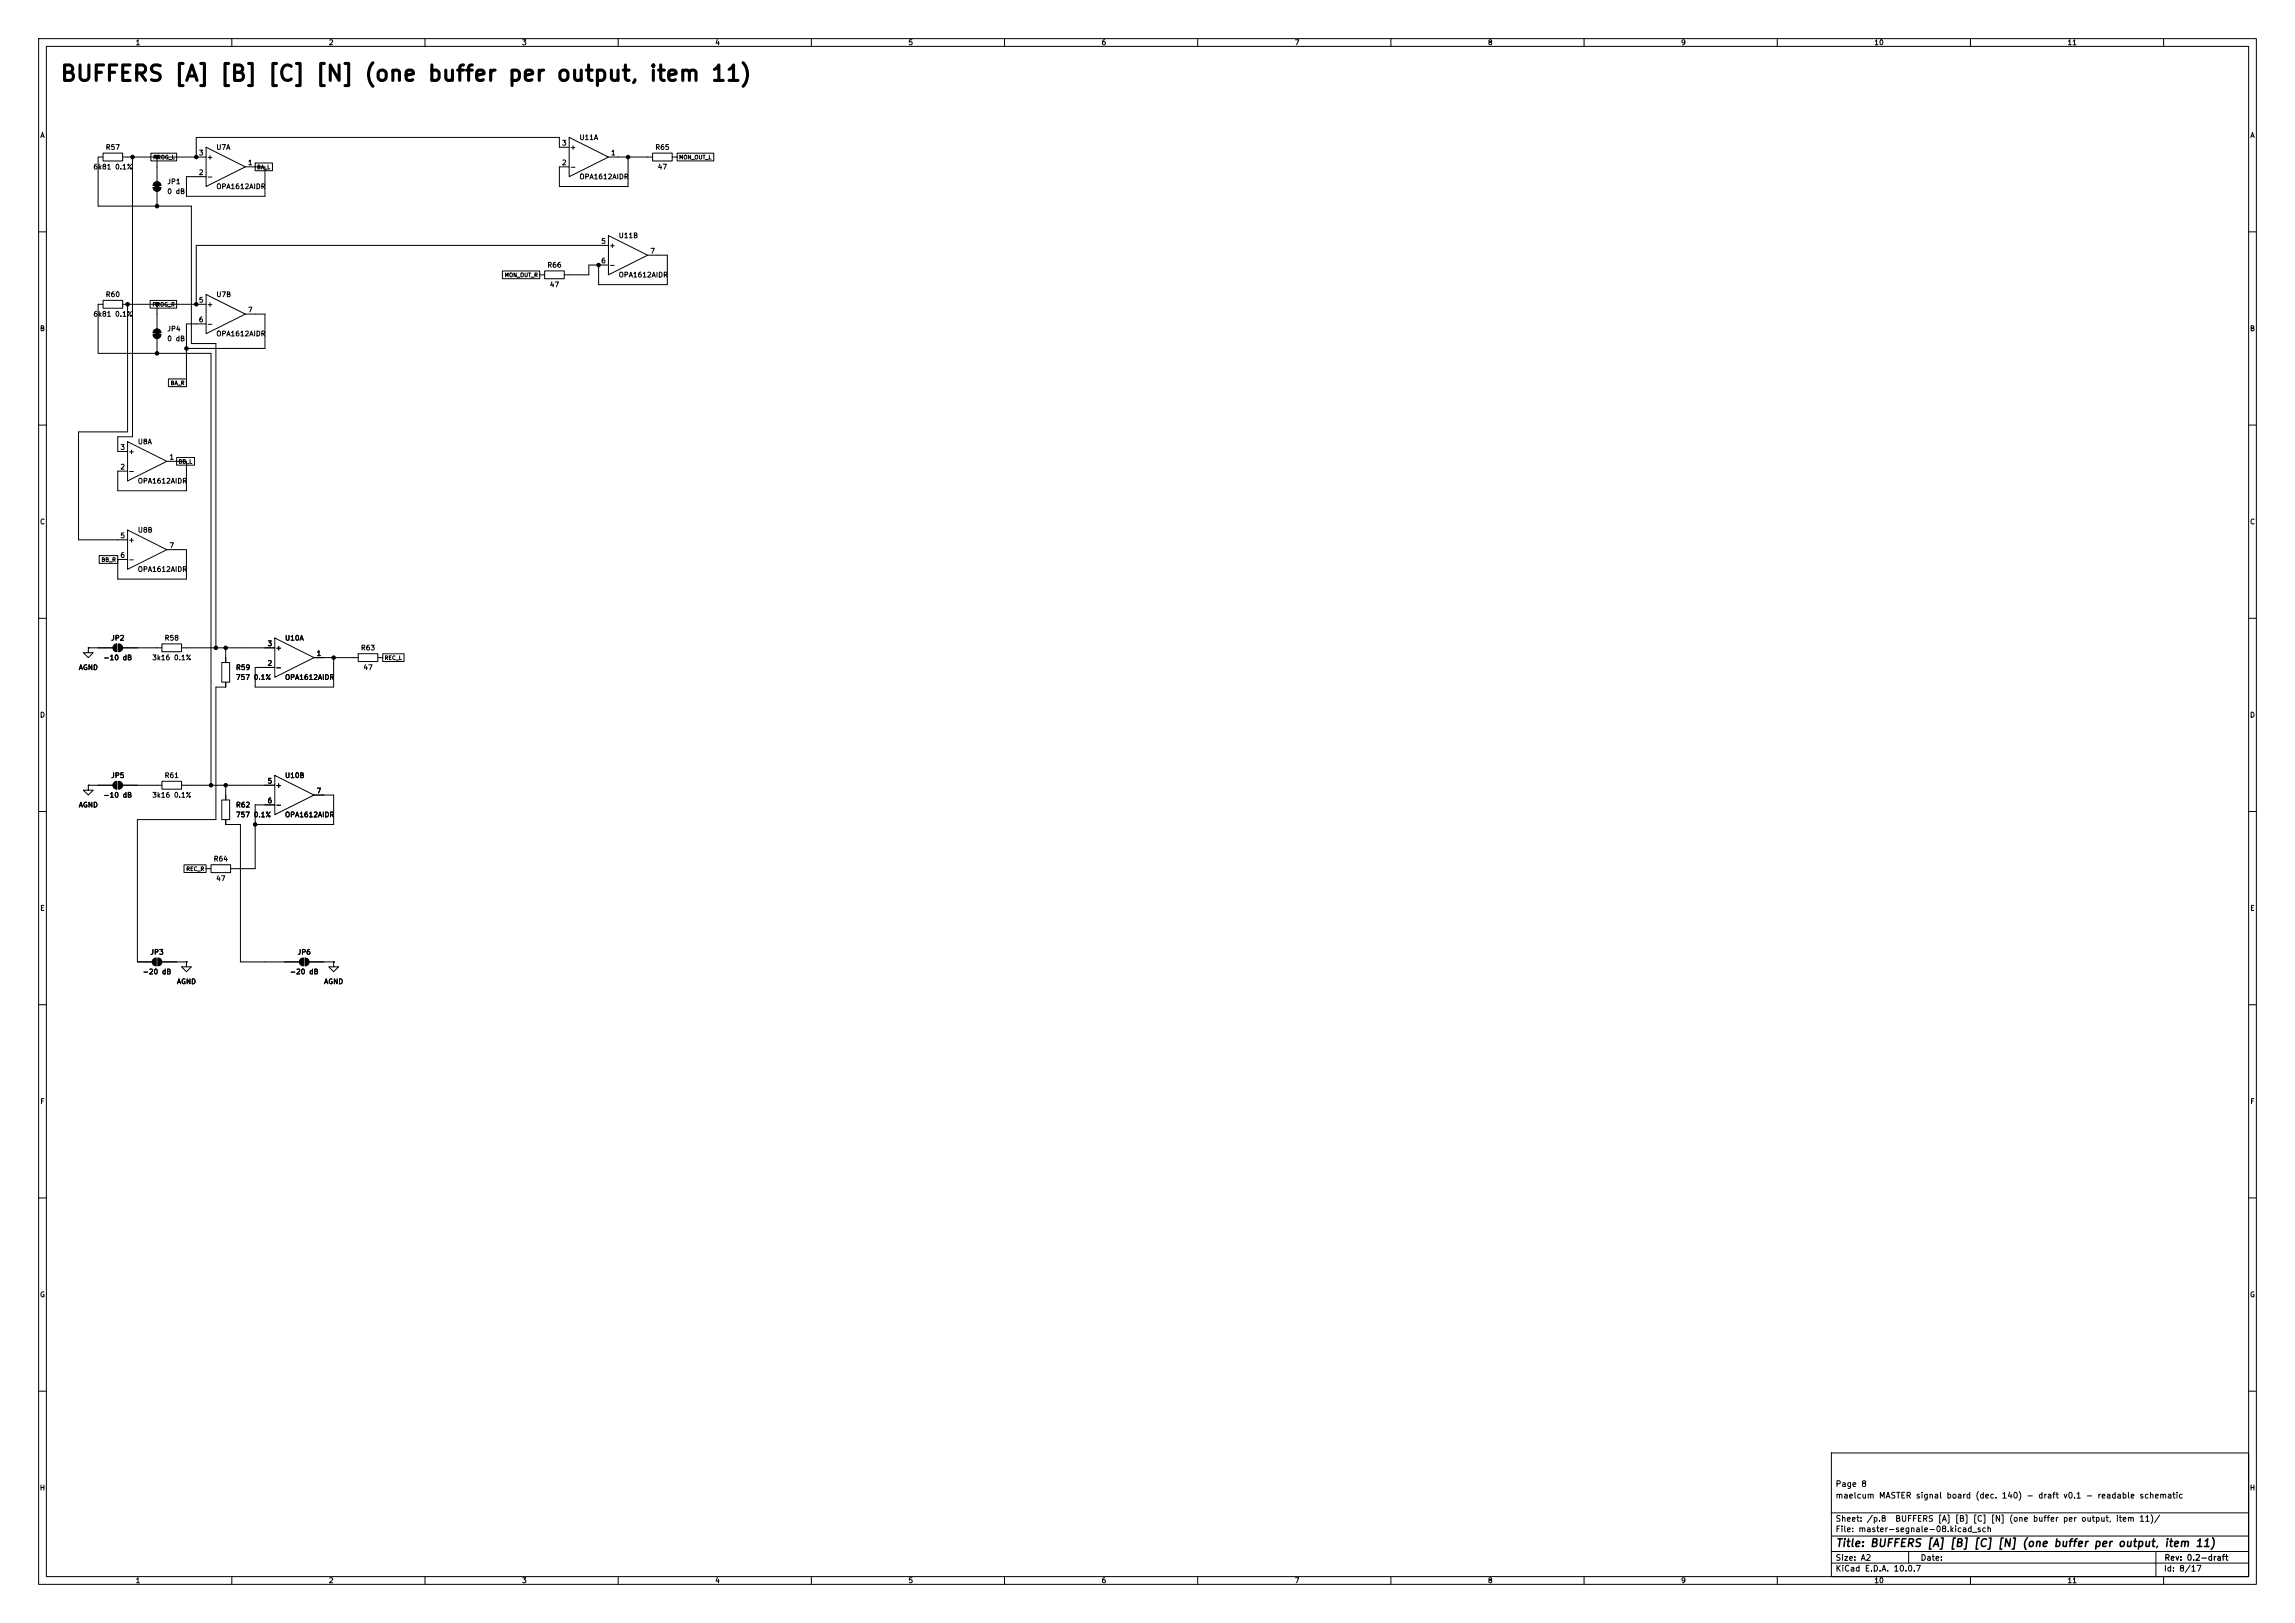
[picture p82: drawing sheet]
<svg xmlns="http://www.w3.org/2000/svg" width="594mm" height="420mm" viewBox="0 0 594 420" stroke-linecap="round" stroke-linejoin="round" font-family="sans-serif">
<defs><g id="words">
<text font-size="4" x="15.4" y="22">BUFFERS [A] [B] [C] [N] (one buffer per output, item 11)</text>
<text font-size="2" x="475" y="400.8">Title: BUFFERS [A] [B] [C] [N] (one buffer per output, item 11)</text>
<g font-size="1.5">
<text x="475" y="388.1">maelcum MASTER signal board (dec. 140) - draft v0.1 - readable schematic</text>
<text x="475" y="385.1">Page 8</text>
<text x="475" y="394.1">Sheet: /p.8</text>
<text x="490.4" y="394.1">BUFFERS [A] [B] [C] [N] (one buffer per output, item 11)/</text>
<text x="475" y="396.8">File: master-segnale-08.kicad_sch</text>
<text x="475" y="407">KiCad E.D.A. 10.0.7</text>
<text x="475" y="404.2">Size: A2</text>
<text x="497" y="404.2">Date:</text>
<text x="560" y="407">Id: 8/17</text>
<text x="560.1" y="404.2">Rev: 0.2-draft</text>
</g>
<g font-size="1.3">
<text x="35" y="12">1</text>
<text x="85" y="12">2</text>
<text x="135" y="12">3</text>
<text x="185" y="12">4</text>
<text x="235" y="12">5</text>
<text x="285" y="12">6</text>
<text x="335" y="12">7</text>
<text x="385" y="12">8</text>
<text x="435" y="12">9</text>
<text x="485" y="12">10</text>
<text x="535" y="12">11</text>
<text x="10.3" y="36">A</text>
<text x="582.3" y="36">A</text>
<text x="27.2" y="39.1">R57</text>
<text x="51.3" y="40.5">3</text>
<text x="53.4" y="41.6">+</text>
<text x="55.9" y="39.1">U7A</text>
<text x="145.3" y="38">3</text>
<text x="147.4" y="39.1">+</text>
<text x="149.8" y="36.5">U11A</text>
<text x="158" y="40.5">1</text>
<text x="169.5" y="39.1">R65</text>
<text x="24" y="44.1">6k81 0.1%</text>
<text x="43.2" y="48">JP1</text>
<text x="51.3" y="45.6">2</text>
<text x="53.4" y="46.7">-</text>
<text x="64" y="43">1</text>
<text x="145.3" y="43">2</text>
<text x="147.4" y="44.1">-</text>
<text x="149.8" y="46.7">OPA1612AIDR</text>
<text x="170.1" y="44.1">47</text>
<text x="43.2" y="50.5">0 dB</text>
<text x="55.9" y="49.2">OPA1612AIDR</text>
<text x="155.5" y="63.4">5</text>
<text x="157.6" y="64.5">+</text>
<text x="160" y="61.9">U11B</text>
<text x="168.2" y="65.9">7</text>
<text x="141.5" y="69.5">R66</text>
<text x="155.5" y="68.4">6</text>
<text x="157.6" y="69.5">-</text>
<text x="27.2" y="77.2">R60</text>
<text x="55.9" y="77.2">U7B</text>
<text x="142.2" y="74.6">47</text>
<text x="160" y="72.1">OPA1612AIDR</text>
<text x="24" y="82.2">6k81 0.1%</text>
<text x="51.3" y="78.6">5</text>
<text x="51.3" y="83.7">6</text>
<text x="53.4" y="79.7">+</text>
<text x="64" y="81.1">7</text>
<text x="10.2" y="86">B</text>
<text x="43.2" y="86.1">JP4</text>
<text x="43.2" y="88.6">0 dB</text>
<text x="53.4" y="84.8">-</text>
<text x="55.9" y="87.3">OPA1612AIDR</text>
<text x="582.2" y="86">B</text>
<text x="31" y="116.7">3</text>
<text x="33.1" y="117.8">+</text>
<text x="35.5" y="115.3">U8A</text>
<text x="43.7" y="119.2">1</text>
<text x="31" y="121.8">2</text>
<text x="33.1" y="122.9">-</text>
<text x="35.5" y="125.4">OPA1612AIDR</text>
<text x="10.2" y="136">C</text>
<text x="582.2" y="136">C</text>
<text x="31" y="139.6">5</text>
<text x="33.1" y="140.7">+</text>
<text x="35.5" y="138.1">U8B</text>
<text x="43.7" y="142.1">7</text>
<text x="31" y="144.6">6</text>
<text x="33.1" y="145.7">-</text>
<text x="35.5" y="148.3">OPA1612AIDR</text>
<text x="28.6" y="166.1">JP2</text>
<text x="42.5" y="166.1">R58</text>
<text x="69.1" y="167.5">3</text>
<text x="73.6" y="166.1">U10A</text>
<text x="20.3" y="173.7">AGND</text>
<text x="26.7" y="171.1">-10 dB</text>
<text x="39.3" y="171.1">3k16 0.1%</text>
<text x="60.9" y="173.7">R59</text>
<text x="69.1" y="172.6">2</text>
<text x="71.2" y="173.7">-</text>
<text x="71.2" y="168.6">+</text>
<text x="81.8" y="170">1</text>
<text x="93.3" y="168.6">R63</text>
<text x="93.9" y="173.7">47</text>
<text x="60.9" y="176.2">757 0.1%</text>
<text x="73.6" y="176.2">OPA1612AIDR</text>
<text x="10.2" y="186">D</text>
<text x="582.2" y="186">D</text>
<text x="28.6" y="201.6">JP5</text>
<text x="42.5" y="201.6">R61</text>
<text x="69.1" y="203.1">5</text>
<text x="73.6" y="201.6">U10B</text>
<text x="20.3" y="209.2">AGND</text>
<text x="26.7" y="206.7">-10 dB</text>
<text x="39.3" y="206.7">3k16 0.1%</text>
<text x="60.9" y="209.2">R62</text>
<text x="69.1" y="208.1">6</text>
<text x="71.2" y="204.2">+</text>
<text x="71.2" y="209.2">-</text>
<text x="81.8" y="205.6">7</text>
<text x="60.9" y="211.8">757 0.1%</text>
<text x="73.6" y="211.8">OPA1612AIDR</text>
<text x="55.2" y="223.2">R64</text>
<text x="55.8" y="228.3">47</text>
<text x="10.3" y="236">E</text>
<text x="582.3" y="236">E</text>
<text x="38.8" y="247.3">JP3</text>
<text x="76.9" y="247.3">JP6</text>
<text x="36.8" y="252.4">-20 dB</text>
<text x="45.7" y="255">AGND</text>
<text x="74.9" y="252.4">-20 dB</text>
<text x="83.8" y="255">AGND</text>
<text x="10.3" y="286">F</text>
<text x="582.3" y="286">F</text>
<text x="10.2" y="336">G</text>
<text x="582.2" y="336">G</text>
<text x="10.2" y="386">H</text>
<text x="582.2" y="386">H</text>
<text x="35" y="410">1</text>
<text x="85" y="410">2</text>
<text x="135" y="410">3</text>
<text x="185" y="410">4</text>
<text x="235" y="410">5</text>
<text x="285" y="410">6</text>
<text x="335" y="410">7</text>
<text x="385" y="410">8</text>
<text x="435" y="410">9</text>
<text x="485" y="410">10</text>
<text x="535" y="410">11</text>
</g>
<g font-size="1">
<text x="39.5" y="41.5">PROG_L</text>
<text x="175.6" y="41.5">MON_OUT_L</text>
<text x="66.4" y="44">BA_L</text>
<text x="130.5" y="71.9">MON_OUT_R</text>
<text x="39.3" y="79.6">PROG_R</text>
<text x="44.1" y="99.9">BA_R</text>
<text x="46.1" y="120.2">BB_L</text>
<text x="26.1" y="145.6">BB_R</text>
<text x="99.4" y="171">REC_L</text>
<text x="48.1" y="225.6">REC_R</text>
</g>
</g></defs>
<g fill="none" stroke="#000" stroke-width=".26">
<path d="M10 10h574v400h-574zM12 12h570v396h-570zM60 10v2M110 10v2M160 10v2M210 10v2M260 10v2M310 10v2M360 10v2M410 10v2M460 10v2M510 10v2"/>
<path d="M560 10v2M26.7 39.6h5v2.1h-5zM39.1 39.6h6.6v2h-6.6zM53.3 38.1l10.2 5.1-10.2 5.1zM147.3 35.6l10.2 5-10.2 5.1zM147.3 38.1h-2.5v-2.5h-94v5M168.9 39.6h5.1v2.1h-5.1zM175.3 39.6h9.4v2h-9.4zM26.7 40.6h-1.3v12.7h24.1v35.6h6.4v78.7M31.7 40.6h21.6M34.3 40.6v72.4h-3.8v3.8h2.5M39.6 48h2.1"/>
<path d="M39.6 48.5h2.1M40.6 40.6v6.4M40.6 49.5v3.8M63.5 43.2h5.1v7.6h-20.3v-5.1h5M66 42.2h4.5v2h-4.5zM157.5 40.6h11.4M162.6 40.6v7.7h-17.8v-5.1h2.5M174 40.6h1.3M10 60h2M26.7 77.7h5v2.1h-5zM26.7 78.7h-1.3v12.7h29.2v111.8M31.7 78.7h21.6"/>
<path d="M33 78.7v33.1h-12.7v27.9h12.7M38.9 77.7h6.8v2h-6.8zM40.6 78.7v6.4M53.3 76.2l10.2 5.1-10.2 5.1zM130 70.1h9.7v2h-9.7zM139.7 71.1h1.3M141 70.1h5v2h-5zM157.5 61l10.1 5-10.1 5.1zM157.5 63.5h-106.7v15.2M157.5 68.6h-5.1v2.5h-6.4M167.6 66h5.1v7.7h-17.8v-5.1M582 60h2"/>
<path d="M39.6 86.1h2.1M39.6 86.6h2.1M40.6 87.6v3.8M43.6 98.1h4.7v2h-4.7zM53.3 83.8h-5v15.3M63.5 81.3h5.1v8.9h-20.3M10 110h2M33 114.3l10.2 5.1-10.2 5.1zM43.2 119.4h5.1v7.6h-17.8v-5.1h2.5M45.7 118.4h4.6v2h-4.6zM582 110h2M33 137.2l10.2 5-10.2 5.1z"/>
<path d="M25.7 143.8h4.8v2h-4.8zM30.5 144.8h2.5M43.2 142.2h5.1v7.7h-17.8v-5.1M10 160h2M22.9 167.6v1.3h1.2l-1.2 1.3-1.3-1.3h1.3M22.9 167.6h.1M22.9 167.6h6.3M30.2 166.6v2.1M30.7 166.6v2.1M31.7 167.6h10.2M41.9 166.6h5.1v2.1h-5.1zM47 167.6h24.1"/>
<path d="M57.4 171.5h2v5h-2zM58.4 176.5v1.3h-2.5v34.3h-20.3v36.8h3.8M58.4 167.6v3.9M71.1 165.1l10.2 5.1-10.2 5.1zM81.3 170.2h11.4M86.4 170.2v7.6h-20.4v-5.1h5.1M92.7 169.2h5.1v2h-5.1zM97.8 170.2h1.3M99.1 169.2h5.5v2h-5.5zM582 160h2M10 210h2M22.9 203.2v1.3h1.2l-1.2 1.2-1.3-1.2h1.3"/>
<path d="M22.9 203.2h.1M22.9 203.2h6.3M30.2 202.2v2M30.7 202.2v2M31.7 203.2h10.2M41.9 202.2h5.1v2h-5.1zM47 203.2h24.1M57.4 207h2v5.1h-2zM58.4 212.1v1.3h3.8v35.5h15.3M58.4 203.2v3.8M71.1 200.7l10.2 5-10.2 5.1zM71.1 208.3h-5.1v16.5h-6.3"/>
<path d="M81.3 205.7h5.1v7.7h-20.4M582 210h2M47.6 223.8h5.7v2h-5.7zM53.3 224.8h1.3M54.6 223.8h5.1v2h-5.1zM40.4 247.9v2M40.9 247.9v2M41.9 248.9h6.4M48.3 248.9v1.3h1.2l-1.2 1.3-1.3-1.3h1.3M48.3 248.9h.1M78.5 247.9v2M79 247.9v2"/>
<path d="M80 248.9h6.4M86.4 248.9v1.3h1.2l-1.2 1.3-1.3-1.3h1.3M86.4 248.9h.1M10 260h2M582 260h2M10 310h2M582 310h2M10 360h2M474 376h108v32h-108zM582 360h2M474 397.5h108M474 391.5h108"/>
<path d="M60 408v2M110 408v2M160 408v2M210 408v2M260 408v2M310 408v2M360 408v2M410 408v2M460 408v2M474 404.5h108M474 401.5h108M494 401.5v3"/>
<path d="M510 408v2M558 401.5v6.5M560 408v2"/>
</g>
<g fill="#000" stroke="#000" stroke-width=".26">
<path d="M39.6 48.5h2.1a1.02 1.02 0 0 1-1.1 1 1.02 1.02 0 0 1-1-1zM40.1 47.8h1v1h-1zM39.9 47.3a1.02 1.02 0 0 1 1.1-.2 1.02 1.02 0 0 1 .7 .9h-2.1zM39.6 86.6h2.1a1.02 1.02 0 0 1-1.1 1 1.02 1.02 0 0 1-1-1zM40.1 85.9h1v1h-1zM39.9 85.4a1.02 1.02 0 0 1 1.1-.2 1.02 1.02 0 0 1 .7 .9h-2.1zM29.5 166.9l.7-.3v2.1a1.02 1.02 0 0 1-.9-.7 1.02 1.02 0 0 1 .2-1.1zM30.7 166.6a1.02 1.02 0 0 1 1 1 1.02 1.02 0 0 1-1 1.1zM29.5 202.5l.7-.3v2a1.02 1.02 0 0 1-.9-.6 1.02 1.02 0 0 1 .2-1.1zM30.7 202.2a1.02 1.02 0 0 1 1 1 1.02 1.02 0 0 1-1 1zM39.7 248.2l.7-.3v2a1.02 1.02 0 0 1-.9-.6 1.02 1.02 0 0 1 .2-1.1zM40.9 247.9a1.02 1.02 0 0 1 1 1 1.02 1.02 0 0 1-1 1z"/>
<path d="M77.8 248.2l.7-.3v2a1.02 1.02 0 0 1-.9-.6 1.02 1.02 0 0 1 .2-1.1zM79 247.9a1.02 1.02 0 0 1 1 1 1.02 1.02 0 0 1-1 1z"/>
<circle cx="34.3" cy="40.6" r=".46"/>
<circle cx="40.6" cy="53.3" r=".46"/>
<circle cx="40.6" cy="40.6" r=".46"/>
<circle cx="50.8" cy="40.6" r=".46"/>
<circle cx="162.6" cy="40.6" r=".46"/>
<circle cx="33" cy="78.7" r=".46"/>
<circle cx="40.6" cy="78.7" r=".46"/>
<circle cx="50.8" cy="78.7" r=".46"/>
<circle cx="154.9" cy="68.6" r=".46"/>
<circle cx="40.6" cy="91.4" r=".46"/>
<circle cx="48.3" cy="90.2" r=".46"/>
<circle cx="55.9" cy="167.6" r=".46"/>
<circle cx="58.4" cy="167.6" r=".46"/>
<circle cx="86.4" cy="170.2" r=".46"/>
<circle cx="54.6" cy="203.2" r=".46"/>
<circle cx="58.4" cy="203.2" r=".46"/>
<circle cx="66" cy="213.4" r=".46"/>
</g>
<use href="#words"/>
</svg>
